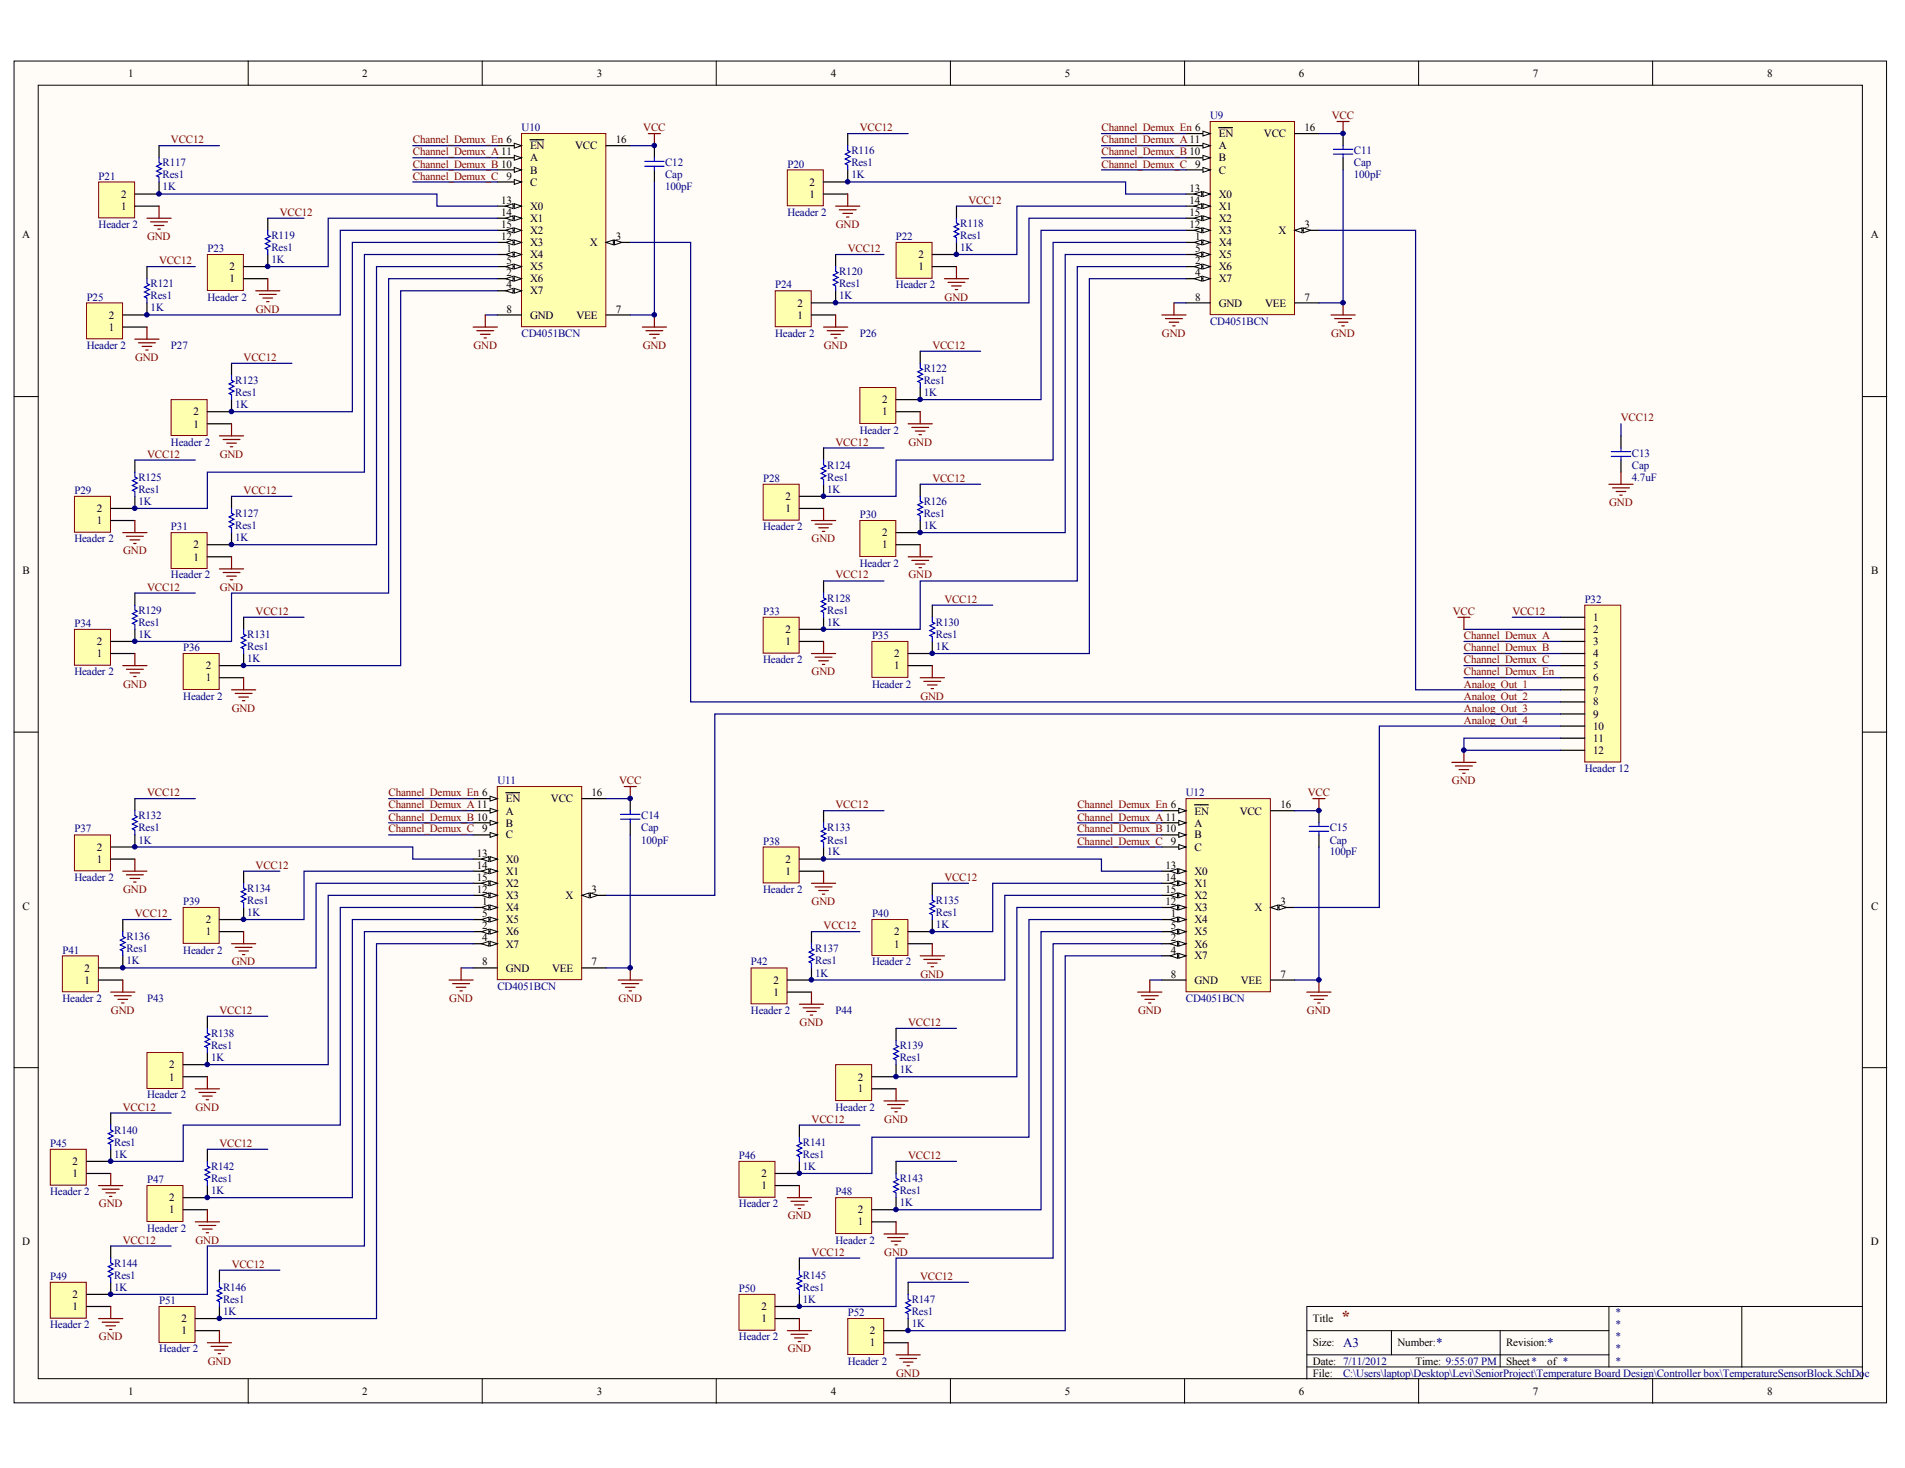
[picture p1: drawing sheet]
<svg xmlns="http://www.w3.org/2000/svg" width="269mm" height="207mm" viewBox="0 0 269 207" stroke-linecap="round" stroke-linejoin="round" font-family="sans-serif">
<defs><g id="words">
<text font-size="2.3" fill="#800000" x="189.2" y="186.5">*</text>
<g font-size="1.9" fill="#000080">
<text x="189.5" y="190">A3</text>
<text x="202.7" y="190">*</text>
<text x="218.3" y="190">*</text>
</g>
<g font-size="1.6">
<text x="18.1" y="10.8">1</text>
<text x="51.1" y="10.8">2</text>
<text x="84.2" y="10.8">3</text>
<text x="117.2" y="10.8">4</text>
<text x="150.3" y="10.8">5</text>
<text x="183.3" y="10.8">6</text>
<text x="216.3" y="10.8">7</text>
<text x="249.3" y="10.8">8</text>
<text x="74.8" y="21.1">EN</text>
<text x="74.8" y="22.8">A</text>
<text x="81.2" y="21.1">VCC</text>
<text x="86.9" y="20.2">16</text>
<text x="168.7" y="23.6">9</text>
<text x="172" y="19.3">EN</text>
<text x="172" y="22.8">B</text>
<text x="172" y="21.1">A</text>
<text x="178.4" y="19.3">VCC</text>
<text x="184.1" y="18.5">16</text>
<text x="17.1" y="29.6">1</text>
<text x="17.1" y="27.9">2</text>
<text x="70.7" y="28.7">13</text>
<text x="71.5" y="25.3">9</text>
<text x="74.8" y="29.6">X0</text>
<text x="74.8" y="26.2">C</text>
<text x="74.8" y="24.5">B</text>
<text x="114.2" y="27.9">1</text>
<text x="114.2" y="26.2">2</text>
<text x="167.8" y="27.1">13</text>
<text x="167.8" y="28.7">14</text>
<text x="172" y="27.9">X0</text>
<text x="172" y="24.5">C</text>
<text x="172" y="29.6">X1</text>
<text x="3.1" y="33.6">A</text>
<text x="70.7" y="33.8">12</text>
<text x="70.7" y="32.2">15</text>
<text x="70.7" y="30.4">14</text>
<text x="71.5" y="35.6">1</text>
<text x="74.8" y="34.7">X3</text>
<text x="74.8" y="33">X2</text>
<text x="74.8" y="31.3">X1</text>
<text x="83.2" y="34.7">X</text>
<text x="86.9" y="33.8">3</text>
<text x="167.8" y="32.2">12</text>
<text x="167.8" y="30.4">15</text>
<text x="168.7" y="33.8">1</text>
<text x="168.7" y="35.6">5</text>
<text x="172" y="34.7">X4</text>
<text x="172" y="33">X3</text>
<text x="172" y="31.3">X2</text>
<text x="180.4" y="33">X</text>
<text x="184.1" y="32.2">3</text>
<text x="264" y="33.6">A</text>
<text x="32.4" y="39.8">1</text>
<text x="32.4" y="38.1">2</text>
<text x="71.5" y="39">2</text>
<text x="71.5" y="40.7">4</text>
<text x="71.5" y="37.3">5</text>
<text x="74.8" y="39.8">X6</text>
<text x="74.8" y="36.4">X4</text>
<text x="74.8" y="41.5">X7</text>
<text x="74.8" y="38.1">X5</text>
<text x="129.6" y="38.1">1</text>
<text x="129.6" y="36.4">2</text>
<text x="168.7" y="37.3">2</text>
<text x="168.7" y="39">4</text>
<text x="172" y="38.1">X6</text>
<text x="172" y="39.8">X7</text>
<text x="172" y="36.4">X5</text>
<text x="15.4" y="46.7">1</text>
<text x="15.4" y="44.9">2</text>
<text x="71.5" y="44.1">8</text>
<text x="74.8" y="44.9">GND</text>
<text x="81.3" y="44.9">VEE</text>
<text x="86.9" y="44.1">7</text>
<text x="112.5" y="44.9">1</text>
<text x="112.5" y="43.2">2</text>
<text x="168.7" y="42.4">8</text>
<text x="172" y="43.2">GND</text>
<text x="178.5" y="43.2">VEE</text>
<text x="184.1" y="42.4">7</text>
<text x="27.3" y="58.6">2</text>
<text x="124.5" y="58.6">1</text>
<text x="124.5" y="56.9">2</text>
<text x="27.3" y="60.3">1</text>
<text x="110.9" y="70.5">2</text>
<text x="13.7" y="73.9">1</text>
<text x="13.7" y="72.2">2</text>
<text x="27.3" y="77.3">2</text>
<text x="110.9" y="72.2">1</text>
<text x="124.5" y="77.3">1</text>
<text x="124.5" y="75.7">2</text>
<text x="3.2" y="81">B</text>
<text x="27.3" y="79.1">1</text>
<text x="264" y="81">B</text>
<text x="110.9" y="89.3">2</text>
<text x="224.8" y="87.6">1</text>
<text x="224.8" y="89.3">2</text>
<text x="13.7" y="92.7">1</text>
<text x="13.7" y="91">2</text>
<text x="29" y="94.4">2</text>
<text x="110.9" y="91">1</text>
<text x="126.2" y="94.4">1</text>
<text x="126.2" y="92.7">2</text>
<text x="224.8" y="91">3</text>
<text x="224.8" y="92.7">4</text>
<text x="224.8" y="94.4">5</text>
<text x="29" y="96.1">1</text>
<text x="224.8" y="96.1">6</text>
<text x="224.8" y="97.8">7</text>
<text x="224.8" y="99.5">8</text>
<text x="224.8" y="101.2">9</text>
<text x="224.8" y="102.9">10</text>
<text x="224.8" y="104.7">11</text>
<text x="224.8" y="106.3">12</text>
<text x="71.4" y="113.2">EN</text>
<text x="77.7" y="113.2">VCC</text>
<text x="83.5" y="112.3">16</text>
<text x="68" y="117.4">9</text>
<text x="71.4" y="118.3">C</text>
<text x="71.4" y="116.6">B</text>
<text x="71.4" y="114.9">A</text>
<text x="165.2" y="119.2">9</text>
<text x="168.6" y="114.9">EN</text>
<text x="168.6" y="118.3">B</text>
<text x="168.6" y="116.6">A</text>
<text x="174.9" y="114.9">VCC</text>
<text x="180.7" y="114">16</text>
<text x="13.7" y="121.7">1</text>
<text x="13.7" y="120">2</text>
<text x="67.3" y="120.8">13</text>
<text x="67.3" y="126">12</text>
<text x="67.3" y="124.3">15</text>
<text x="67.3" y="122.6">14</text>
<text x="71.4" y="121.7">X0</text>
<text x="71.4" y="125.1">X2</text>
<text x="71.4" y="123.4">X1</text>
<text x="83.5" y="126">3</text>
<text x="110.9" y="123.4">1</text>
<text x="110.9" y="121.7">2</text>
<text x="164.5" y="122.6">13</text>
<text x="164.5" y="126">15</text>
<text x="164.5" y="124.3">14</text>
<text x="168.6" y="123.4">X0</text>
<text x="168.6" y="120">C</text>
<text x="168.6" y="125.1">X1</text>
<text x="3.2" y="128.3">C</text>
<text x="29" y="131.9">1</text>
<text x="29" y="130.2">2</text>
<text x="68" y="131.1">2</text>
<text x="68" y="127.7">1</text>
<text x="68" y="129.4">5</text>
<text x="71.4" y="131.9">X6</text>
<text x="71.4" y="128.5">X4</text>
<text x="71.4" y="130.2">X5</text>
<text x="71.4" y="126.8">X3</text>
<text x="79.8" y="126.8">X</text>
<text x="126.2" y="131.9">2</text>
<text x="164.5" y="127.7">12</text>
<text x="165.2" y="129.4">1</text>
<text x="165.2" y="131.1">5</text>
<text x="168.6" y="130.2">X4</text>
<text x="168.6" y="131.9">X5</text>
<text x="168.6" y="128.5">X3</text>
<text x="168.6" y="126.8">X2</text>
<text x="177" y="128.5">X</text>
<text x="180.7" y="127.7">3</text>
<text x="264" y="128.3">C</text>
<text x="11.9" y="137.1">2</text>
<text x="68" y="132.8">4</text>
<text x="68" y="136.2">8</text>
<text x="71.4" y="133.7">X7</text>
<text x="71.4" y="137.1">GND</text>
<text x="77.9" y="137.1">VEE</text>
<text x="83.5" y="136.2">7</text>
<text x="126.2" y="133.7">1</text>
<text x="165.2" y="132.8">2</text>
<text x="165.2" y="134.5">4</text>
<text x="165.2" y="137.9">8</text>
<text x="168.6" y="133.7">X6</text>
<text x="168.6" y="135.3">X7</text>
<text x="180.7" y="137.9">7</text>
<text x="11.9" y="138.8">1</text>
<text x="109.1" y="140.4">1</text>
<text x="109.1" y="138.8">2</text>
<text x="168.6" y="138.8">GND</text>
<text x="175.1" y="138.8">VEE</text>
<text x="23.9" y="152.4">1</text>
<text x="23.9" y="150.7">2</text>
<text x="121.1" y="154.1">1</text>
<text x="121.1" y="152.4">2</text>
<text x="10.3" y="166">1</text>
<text x="10.3" y="164.3">2</text>
<text x="107.4" y="167.8">1</text>
<text x="107.4" y="166">2</text>
<text x="23.9" y="171.2">1</text>
<text x="23.9" y="169.4">2</text>
<text x="121.1" y="172.9">1</text>
<text x="121.1" y="171.2">2</text>
<text x="3.1" y="175.6">D</text>
<text x="264" y="175.6">D</text>
<text x="10.3" y="184.8">1</text>
<text x="10.3" y="183.1">2</text>
<text x="107.4" y="184.8">2</text>
<text x="25.6" y="188.2">1</text>
<text x="25.6" y="186.5">2</text>
<text x="107.4" y="186.5">1</text>
<text x="122.8" y="189.9">1</text>
<text x="122.8" y="188.2">2</text>
<text x="185.3" y="186.5">Title</text>
<text x="185.3" y="189.9">Size:</text>
<text x="197.2" y="189.9">Number:</text>
<text x="212.5" y="189.9">Revision:</text>
<text x="18.1" y="196.8">1</text>
<text x="51.1" y="196.8">2</text>
<text x="84.2" y="196.8">3</text>
<text x="117.2" y="196.8">4</text>
<text x="150.3" y="196.8">5</text>
<text x="183.3" y="196.8">6</text>
<text x="185.3" y="192.5">Date: 7/11/2012</text>
<text x="185.3" y="194.2">File:</text>
<text x="199.7" y="192.5">Time: 9:55:07 PM</text>
<text x="212.5" y="192.5">Sheet*</text>
<text x="216.3" y="196.8">7</text>
<text x="218.3" y="192.5">of *</text>
<text x="249.3" y="196.8">8</text>
</g>
<g font-size="1.6" fill="#000080">
<text x="170.8" y="16.8">U9</text>
<text x="22.9" y="23.5">R117</text>
<text x="73.6" y="18.5">U10</text>
<text x="93.9" y="23.5">C12</text>
<text x="111.1" y="23.6">P20</text>
<text x="120.1" y="21.7">R116</text>
<text x="120.1" y="23.5">Res1</text>
<text x="191.1" y="21.7">C11</text>
<text x="191.1" y="23.5">Cap</text>
<text x="13.9" y="25.3">P21</text>
<text x="22.9" y="26.8">1K</text>
<text x="22.9" y="25.2">Res1</text>
<text x="93.9" y="26.8">100pF</text>
<text x="93.9" y="25.2">Cap</text>
<text x="120.1" y="25.2">1K</text>
<text x="191.1" y="25.2">100pF</text>
<text x="13.9" y="32.2">Header 2</text>
<text x="29.3" y="35.6">P23</text>
<text x="38.3" y="33.7">R119</text>
<text x="38.3" y="35.4">Res1</text>
<text x="111.1" y="30.4">Header 2</text>
<text x="126.4" y="33.8">P22</text>
<text x="135.5" y="35.4">1K</text>
<text x="135.5" y="32">R118</text>
<text x="135.5" y="33.7">Res1</text>
<text x="21.3" y="40.5">R121</text>
<text x="38.3" y="37.1">1K</text>
<text x="109.4" y="40.7">P24</text>
<text x="118.4" y="38.8">R120</text>
<text x="118.4" y="40.5">Res1</text>
<text x="126.4" y="40.7">Header 2</text>
<text x="12.2" y="42.4">P25</text>
<text x="21.3" y="43.9">1K</text>
<text x="21.3" y="42.2">Res1</text>
<text x="29.3" y="42.4">Header 2</text>
<text x="73.6" y="47.5">CD4051BCN</text>
<text x="109.4" y="47.5">Header 2</text>
<text x="118.4" y="42.2">1K</text>
<text x="121.3" y="47.5">P26</text>
<text x="170.8" y="45.8">CD4051BCN</text>
<text x="12.2" y="49.2">Header 2</text>
<text x="24.1" y="49.2">P27</text>
<text x="130.3" y="52.4">R122</text>
<text x="33.2" y="57.6">1K</text>
<text x="33.2" y="54.2">R123</text>
<text x="33.2" y="55.9">Res1</text>
<text x="130.3" y="55.9">1K</text>
<text x="130.3" y="54.2">Res1</text>
<text x="24.1" y="62.8">Header 2</text>
<text x="121.3" y="61.2">Header 2</text>
<text x="230.3" y="64.4">C13</text>
<text x="10.5" y="69.7">P29</text>
<text x="19.5" y="71.2">1K</text>
<text x="19.5" y="67.8">R125</text>
<text x="19.5" y="69.5">Res1</text>
<text x="107.7" y="68">P28</text>
<text x="116.7" y="69.5">1K</text>
<text x="116.7" y="66.1">R124</text>
<text x="116.7" y="67.8">Res1</text>
<text x="130.3" y="71.2">R126</text>
<text x="230.3" y="67.8">4.7uF</text>
<text x="230.3" y="66.1">Cap</text>
<text x="10.5" y="76.5">Header 2</text>
<text x="24.1" y="74.8">P31</text>
<text x="33.2" y="76.3">1K</text>
<text x="33.2" y="72.9">R127</text>
<text x="33.2" y="74.6">Res1</text>
<text x="107.7" y="74.8">Header 2</text>
<text x="121.3" y="73.1">P30</text>
<text x="130.3" y="74.6">1K</text>
<text x="130.3" y="72.9">Res1</text>
<text x="24.1" y="81.6">Header 2</text>
<text x="121.3" y="79.9">Header 2</text>
<text x="10.5" y="88.4">P34</text>
<text x="19.5" y="90">1K</text>
<text x="19.5" y="86.6">R129</text>
<text x="19.5" y="88.3">Res1</text>
<text x="34.9" y="90">R131</text>
<text x="107.7" y="86.7">P33</text>
<text x="116.7" y="88.3">1K</text>
<text x="116.7" y="84.9">R128</text>
<text x="116.7" y="86.6">Res1</text>
<text x="132.1" y="88.3">R130</text>
<text x="132.1" y="90">Res1</text>
<text x="223.6" y="85">P32</text>
<text x="10.5" y="95.3">Header 2</text>
<text x="25.9" y="91.8">P36</text>
<text x="34.9" y="93.4">1K</text>
<text x="34.9" y="91.7">Res1</text>
<text x="107.7" y="93.6">Header 2</text>
<text x="123.1" y="90.2">P35</text>
<text x="132.1" y="91.7">1K</text>
<text x="25.9" y="98.7">Header 2</text>
<text x="123.1" y="97">Header 2</text>
<text x="70.2" y="110.6">U11</text>
<text x="167.3" y="112.3">U12</text>
<text x="223.6" y="108.9">Header 12</text>
<text x="10.5" y="117.4">P37</text>
<text x="19.5" y="119">1K</text>
<text x="19.5" y="115.6">R132</text>
<text x="19.5" y="117.3">Res1</text>
<text x="90.5" y="119">100pF</text>
<text x="90.5" y="115.6">C14</text>
<text x="90.5" y="117.3">Cap</text>
<text x="107.7" y="119.2">P38</text>
<text x="116.7" y="117.3">R133</text>
<text x="116.7" y="119">Res1</text>
<text x="187.6" y="117.3">C15</text>
<text x="187.6" y="119">Cap</text>
<text x="10.5" y="124.3">Header 2</text>
<text x="34.9" y="125.8">R134</text>
<text x="107.7" y="126">Header 2</text>
<text x="116.7" y="120.7">1K</text>
<text x="187.6" y="120.7">100pF</text>
<text x="25.9" y="127.7">P39</text>
<text x="34.9" y="129.2">1K</text>
<text x="34.9" y="127.5">Res1</text>
<text x="123.1" y="129.4">P40</text>
<text x="132.1" y="130.9">1K</text>
<text x="132.1" y="127.5">R135</text>
<text x="132.1" y="129.2">Res1</text>
<text x="8.8" y="134.5">P41</text>
<text x="17.8" y="136">1K</text>
<text x="17.8" y="132.6">R136</text>
<text x="17.8" y="134.3">Res1</text>
<text x="25.9" y="134.5">Header 2</text>
<text x="106" y="136.2">P42</text>
<text x="115" y="137.8">1K</text>
<text x="115" y="134.3">R137</text>
<text x="115" y="136">Res1</text>
<text x="123.1" y="136.2">Header 2</text>
<text x="8.8" y="141.3">Header 2</text>
<text x="20.8" y="141.3">P43</text>
<text x="70.2" y="139.6">CD4051BCN</text>
<text x="106" y="143">Header 2</text>
<text x="117.9" y="143">P44</text>
<text x="167.3" y="141.3">CD4051BCN</text>
<text x="29.8" y="149.7">1K</text>
<text x="29.8" y="146.3">R138</text>
<text x="29.8" y="148">Res1</text>
<text x="127" y="148">R139</text>
<text x="127" y="149.7">Res1</text>
<text x="20.8" y="154.9">Header 2</text>
<text x="127" y="151.4">1K</text>
<text x="7.1" y="161.8">P45</text>
<text x="16.1" y="159.9">R140</text>
<text x="16.1" y="161.6">Res1</text>
<text x="113.3" y="161.6">R141</text>
<text x="117.9" y="156.7">Header 2</text>
<text x="16.1" y="163.3">1K</text>
<text x="20.8" y="166.9">P47</text>
<text x="29.8" y="165">R142</text>
<text x="29.8" y="166.8">Res1</text>
<text x="104.3" y="163.5">P46</text>
<text x="113.3" y="165">1K</text>
<text x="113.3" y="163.3">Res1</text>
<text x="127" y="166.8">R143</text>
<text x="7.1" y="168.6">Header 2</text>
<text x="20.8" y="173.7">Header 2</text>
<text x="29.8" y="168.4">1K</text>
<text x="104.3" y="170.3">Header 2</text>
<text x="117.9" y="168.6">P48</text>
<text x="127" y="170.2">1K</text>
<text x="127" y="168.4">Res1</text>
<text x="16.1" y="178.7">R144</text>
<text x="117.9" y="175.4">Header 2</text>
<text x="7.1" y="180.5">P49</text>
<text x="16.1" y="182.1">1K</text>
<text x="16.1" y="180.4">Res1</text>
<text x="22.4" y="183.9">P51</text>
<text x="31.5" y="185.5">1K</text>
<text x="31.5" y="182.1">R146</text>
<text x="31.5" y="183.8">Res1</text>
<text x="104.3" y="182.3">P50</text>
<text x="113.3" y="183.8">1K</text>
<text x="113.3" y="180.4">R145</text>
<text x="113.3" y="182.1">Res1</text>
<text x="119.6" y="185.7">P52</text>
<text x="128.7" y="183.8">R147</text>
<text x="128.7" y="185.5">Res1</text>
<text x="227.9" y="185.7">*</text>
<text x="7.1" y="187.4">Header 2</text>
<text x="22.4" y="190.8">Header 2</text>
<text x="104.3" y="189.1">Header 2</text>
<text x="128.7" y="187.2">1K</text>
<text x="227.9" y="187.4">*</text>
<text x="227.9" y="189.1">*</text>
<text x="227.9" y="190.8">*</text>
<text x="119.6" y="192.5">Header 2</text>
<text x="189.5" y="194.2">C:\Users\laptop\Desktop\Levi\SeniorProject\Temperature Board Design\Controller box\TemperatureSensorBlock.SchDo</text>
<text x="227.9" y="192.5">*</text>
<text x="263.1" y="194.2">c</text>
</g>
<g font-size="1.6" fill="#800000">
<text x="187.9" y="16.8">VCC</text>
<text x="24.1" y="20.2">VCC12</text>
<text x="58.3" y="20.2">Channel_Demux_En 6</text>
<text x="58.3" y="21.9">Channel_Demux_A 11</text>
<text x="58.3" y="23.6">Channel_Demux_B 10</text>
<text x="90.8" y="18.5">VCC</text>
<text x="121.3" y="18.5">VCC12</text>
<text x="155.4" y="18.5">Channel_Demux_En 6</text>
<text x="155.4" y="20.2">Channel_Demux_A11</text>
<text x="155.4" y="21.9">Channel_Demux_B 10</text>
<text x="155.4" y="23.6">Channel_Demux_C</text>
<text x="58.3" y="25.3">Channel_Demux_C</text>
<text x="136.7" y="28.7">VCC12</text>
<text x="20.8" y="33.8">GND</text>
<text x="39.5" y="30.4">VCC12</text>
<text x="117.9" y="32.2">GND</text>
<text x="119.6" y="35.6">VCC12</text>
<text x="22.4" y="37.3">VCC12</text>
<text x="36.1" y="44.1">GND</text>
<text x="133.3" y="42.4">GND</text>
<text x="164" y="47.5">GND</text>
<text x="187.8" y="47.5">GND</text>
<text x="19.1" y="50.9">GND</text>
<text x="34.4" y="50.9">VCC12</text>
<text x="66.8" y="49.2">GND</text>
<text x="90.7" y="49.2">GND</text>
<text x="116.3" y="49.2">GND</text>
<text x="131.6" y="49.2">VCC12</text>
<text x="228.7" y="59.4">VCC12</text>
<text x="20.8" y="64.6">VCC12</text>
<text x="31" y="64.6">GND</text>
<text x="117.9" y="62.8">VCC12</text>
<text x="128.2" y="62.8">GND</text>
<text x="34.4" y="69.7">VCC12</text>
<text x="131.6" y="68">VCC12</text>
<text x="227.1" y="71.4">GND</text>
<text x="114.5" y="76.5">GND</text>
<text x="17.4" y="78.2">GND</text>
<text x="20.8" y="83.3">VCC12</text>
<text x="31" y="83.3">GND</text>
<text x="117.9" y="81.6">VCC12</text>
<text x="128.2" y="81.6">GND</text>
<text x="36.1" y="86.7">VCC12</text>
<text x="133.3" y="85">VCC12</text>
<text x="205" y="86.7">VCC</text>
<text x="213.4" y="86.7">VCC12</text>
<text x="114.5" y="95.3">GND</text>
<text x="206.6" y="90.2">Channel_Demux_A</text>
<text x="206.6" y="91.8">Channel_Demux_B</text>
<text x="206.6" y="93.6">Channel_Demux_C</text>
<text x="206.6" y="95.3">Channel_Demux_En</text>
<text x="17.4" y="97">GND</text>
<text x="32.7" y="100.4">GND</text>
<text x="129.9" y="98.7">GND</text>
<text x="206.6" y="97">Analog_Out_1</text>
<text x="206.6" y="98.7">Analog_Out_2</text>
<text x="206.6" y="100.4">Analog_Out_3</text>
<text x="206.6" y="102.1">Analog_Out_4</text>
<text x="20.8" y="112.3">VCC12</text>
<text x="54.8" y="112.3">Channel_Demux_En 6</text>
<text x="87.4" y="110.6">VCC</text>
<text x="184.6" y="112.3">VCC</text>
<text x="204.9" y="110.6">GND</text>
<text x="54.8" y="114">Channel_Demux_A 11</text>
<text x="54.8" y="115.7">Channel_Demux_B 10</text>
<text x="54.8" y="117.4">Channel_Demux_C</text>
<text x="117.9" y="114">VCC12</text>
<text x="152" y="114">Channel_Demux_En 6</text>
<text x="152" y="115.7">Channel_Demux_A 11</text>
<text x="152" y="117.4">Channel_Demux_B 10</text>
<text x="152" y="119.2">Channel_Demux_C</text>
<text x="17.4" y="126">GND</text>
<text x="36.1" y="122.6">VCC12</text>
<text x="133.3" y="124.3">VCC12</text>
<text x="19" y="129.4">VCC12</text>
<text x="114.5" y="127.7">GND</text>
<text x="116.2" y="131.1">VCC12</text>
<text x="32.7" y="136.2">GND</text>
<text x="129.9" y="137.9">GND</text>
<text x="15.7" y="143">GND</text>
<text x="31" y="143">VCC12</text>
<text x="63.4" y="141.3">GND</text>
<text x="87.3" y="141.3">GND</text>
<text x="160.6" y="143">GND</text>
<text x="184.4" y="143">GND</text>
<text x="112.8" y="144.7">GND</text>
<text x="128.2" y="144.7">VCC12</text>
<text x="17.3" y="156.7">VCC12</text>
<text x="27.6" y="156.7">GND</text>
<text x="31" y="161.8">VCC12</text>
<text x="114.5" y="158.4">VCC12</text>
<text x="124.8" y="158.4">GND</text>
<text x="128.2" y="163.5">VCC12</text>
<text x="14" y="170.3">GND</text>
<text x="111.2" y="172">GND</text>
<text x="17.3" y="175.4">VCC12</text>
<text x="27.6" y="175.4">GND</text>
<text x="32.7" y="178.8">VCC12</text>
<text x="114.5" y="177.2">VCC12</text>
<text x="124.8" y="177.2">GND</text>
<text x="129.8" y="180.5">VCC12</text>
<text x="14" y="189.1">GND</text>
<text x="111.2" y="190.8">GND</text>
<text x="29.3" y="192.5">GND</text>
<text x="126.5" y="194.2">GND</text>
</g>
</g></defs>
<g fill="#fffcf8" stroke="#000" stroke-width=".14">
<path d="M2 8.6h264.2v189.3h-264.2z"/>
<path d="M5.4 12h257.4v182.5h-257.4z"/>
</g>
<g fill="none" stroke="#000" stroke-width=".14">
<path d="M35 8.6v3.4M68 8.6v3.4M101.1 8.6v3.4M134.1 8.6v3.4M167.2 8.6v3.4M200.2 8.6v3.4M233.2 8.6v3.4M2 55.9h3.4M262.8 55.9h3.4M2 103.3h3.4M262.8 103.3h3.4M2 150.6h3.4"/>
<path d="M262.8 150.6h3.4M35 194.5v3.4M68 194.5v3.4M101.1 194.5v3.4M134.1 194.5v3.4M167.2 194.5v3.4M184.4 187.7h42.6M184.4 192.8h78.4M184.4 191.1h42.6M196.3 187.7v3.4M200.2 194.5v3.4M211.7 187.7v5.1"/>
<path d="M227 184.3v8.5M233.2 194.5v3.4M245.8 184.3h-61.4v10.2M262.8 184.3h-17v8.5"/>
</g>
<path d="M223.6 85.4h5.1v22.1h-5.1z" fill="#ffffb0" stroke="#800000" stroke-width=".14"/>
<path d="M220.2 87.1h3.4M220.2 88.8h3.4M220.2 90.5h3.4M220.2 92.2h3.4M220.2 93.9h3.4M220.2 95.6h3.4M220.2 97.3h3.4M220.2 99h3.4M220.2 100.7h3.4M220.2 102.4h3.4M220.2 104.1h3.4M220.2 105.8h3.4" fill="none" stroke="#000" stroke-width=".17"/>
<path d="M73.6 18.8h11.9v27.3h-11.9z" fill="#ffffb0" stroke="#800000" stroke-width=".14"/>
<path d="M70.2 39.3h3.4" fill="none" stroke="#000" stroke-width=".17"/>
<g fill="#fffcf8" stroke="#000" stroke-width=".14">
<path d="M72.6 39l1 .3-1 .4z"/>
<path d="M71.4 39.3l1-.3v.7z"/>
</g>
<path d="M70.2 35.9h3.4" fill="none" stroke="#000" stroke-width=".17"/>
<g fill="#fffcf8" stroke="#000" stroke-width=".14">
<path d="M72.6 35.6l1 .3-1 .3z"/>
<path d="M71.4 35.9l1-.3v.6z"/>
</g>
<path d="M85.5 34.2h3.4" fill="none" stroke="#000" stroke-width=".17"/>
<g fill="#fffcf8" stroke="#000" stroke-width=".14">
<path d="M85.5 34.2l1-.3v.6z"/>
<path d="M86.7 33.9l1 .3-1 .3z"/>
</g>
<path d="M70.2 41h3.4" fill="none" stroke="#000" stroke-width=".17"/>
<g fill="#fffcf8" stroke="#000" stroke-width=".14">
<path d="M72.6 40.7l1 .3-1 .4z"/>
<path d="M71.4 41l1-.3v.7z"/>
</g>
<path d="M70.2 37.6h3.4M85.5 20.6h3.4" fill="none" stroke="#000" stroke-width=".17"/>
<g fill="#fffcf8" stroke="#000" stroke-width=".14">
<path d="M72.6 37.3l1 .3-1 .3z"/>
<path d="M71.4 37.6l1-.3v.6z"/>
</g>
<path d="M70.2 20.6h3.4" fill="none" stroke="#000" stroke-width=".17"/>
<path d="M72.6 20.2l1 .4-1 .3z" fill="#fffcf8" stroke="#000" stroke-width=".14"/>
<path d="M74.8 19.7h1.9M70.2 29.1h3.4" fill="none" stroke="#000" stroke-width=".17"/>
<g fill="#fffcf8" stroke="#000" stroke-width=".14">
<path d="M72.6 28.7l1 .4-1 .3z"/>
<path d="M71.4 29.1l1-.4v.7z"/>
</g>
<path d="M70.2 34.2h3.4M70.2 44.4h3.4M85.5 44.4h3.4" fill="none" stroke="#000" stroke-width=".17"/>
<g fill="#fffcf8" stroke="#000" stroke-width=".14">
<path d="M72.6 33.9l1 .3-1 .3z"/>
<path d="M71.4 34.2l1-.3v.6z"/>
</g>
<path d="M70.2 25.7h3.4" fill="none" stroke="#000" stroke-width=".17"/>
<path d="M72.6 25.3l1 .4-1 .3z" fill="#fffcf8" stroke="#000" stroke-width=".14"/>
<path d="M70.2 24h3.4" fill="none" stroke="#000" stroke-width=".17"/>
<path d="M72.6 23.6l1 .4-1 .3z" fill="#fffcf8" stroke="#000" stroke-width=".14"/>
<path d="M70.2 22.3h3.4" fill="none" stroke="#000" stroke-width=".17"/>
<path d="M72.6 21.9l1 .4-1 .3z" fill="#fffcf8" stroke="#000" stroke-width=".14"/>
<path d="M70.2 32.5h3.4" fill="none" stroke="#000" stroke-width=".17"/>
<g fill="#fffcf8" stroke="#000" stroke-width=".14">
<path d="M72.6 32.1l1 .4-1 .3z"/>
<path d="M71.4 32.5l1-.4v.7z"/>
</g>
<path d="M70.2 30.8h3.4" fill="none" stroke="#000" stroke-width=".17"/>
<g fill="#fffcf8" stroke="#000" stroke-width=".14">
<path d="M72.6 30.4l1 .4-1 .3z"/>
<path d="M71.4 30.8l1-.4v.7z"/>
</g>
<g fill="none" stroke="#000080" stroke-width=".17">
<path d="M58.2 20.6h12M58.2 25.7h12M58.2 24h12M58.2 22.3h12M88.9 20.6h3.4M68.5 44.4h1.7M206.6 88.8h13.6M206.6 90.5h13.6M206.6 92.2h13.6M206.6 93.9h13.6M206.6 95.6h13.6M213.4 87.1h6.8"/>
<path d="M220.2 104.1h-13.6v1.7h13.6"/>
</g>
<g fill="none" stroke="#800000" stroke-width=".17">
<path d="M91.5 18.8h1.7M92.3 18.8v1.8M66.8 46.1h3.4M67.3 46.6h2.4M67.8 47.2h1.4M68.3 47.7h.3M68.5 44.4v1.7M90.6 46.1h3.4M91.2 46.6h2.3M91.7 47.2h1.3M92.2 47.7h.3M92.3 44.4v1.7"/>
<path d="M205.7 87.1h1.7M206.6 87.1v1.7M204.9 107.5h3.4M205.4 108.1h2.4M205.9 108.6h1.4M206.4 109.1h.3M206.6 105.8v1.7"/>
</g>
<path d="M92.3 20.6v1.7M92.3 24v1.7" fill="none" stroke="#000" stroke-width=".17"/>
<path d="M91 22.8h2.7M91 23.5h2.7M92.3 22.3v.5M92.3 23.5v.5" fill="none" stroke="#00f" stroke-width=".17"/>
<path d="M13.9 25.7h5.1v5h-5.1z" fill="#ffffb0" stroke="#800000" stroke-width=".14"/>
<path d="M19 29.1h3.4M22.4 25.7v1.7h-3.4M22.4 20.6v1.7M228.7 61.5v1.7M228.7 64.9v1.7" fill="none" stroke="#000" stroke-width=".17"/>
<path d="M22.4 22.3v.6l.4 .2-.7 .4 .7 .3-.7 .3 .7 .4-.7 .3 .3 .2v.7M227.4 63.7h2.7M227.4 64.4h2.7M228.7 63.2v.5M228.7 64.4v.5" fill="none" stroke="#00f" stroke-width=".17"/>
<path d="M22.4 27.4h39.3v1.7h8.5M22.4 20.6h8.6M228.7 59.8v1.7" fill="none" stroke="#000080" stroke-width=".17"/>
<path d="M20.7 30.8h3.4M21.2 31.3h2.4M21.8 31.8h1.3M22.3 32.3h.3M22.4 29.1v1.7M227 68.3h3.4M227.5 68.8h2.4M228.1 69.3h1.3M228.6 69.8h.3M228.7 66.6v1.7" fill="none" stroke="#800000" stroke-width=".17"/>
<path d="M29.3 35.9h5v5.1h-5z" fill="#ffffb0" stroke="#800000" stroke-width=".14"/>
<path d="M34.4 39.3h3.4M37.8 35.9v1.7h-3.4M37.8 30.8v1.7" fill="none" stroke="#000" stroke-width=".17"/>
<path d="M37.8 32.5v.7l.3 .1-.7 .4 .7 .3-.7 .4 .7 .3-.7 .3 .4 .2v.7" fill="none" stroke="#00f" stroke-width=".17"/>
<path d="M37.8 30.8h5.1" fill="none" stroke="#000080" stroke-width=".17"/>
<path d="M37.8 39.3v1.7M36.1 41h3.4M36.6 41.5h2.4M37.1 42h1.4M37.6 42.6h.4" fill="none" stroke="#800000" stroke-width=".17"/>
<path d="M12.2 42.7h5.1v5.1h-5.1z" fill="#ffffb0" stroke="#800000" stroke-width=".14"/>
<path d="M20.7 37.6v1.7M17.3 46.1h3.4M20.7 42.7v1.7h-3.4" fill="none" stroke="#000" stroke-width=".17"/>
<path d="M20.7 39.3v.7l.4 .2-.7 .3 .7 .3-.7 .4 .7 .3-.7 .4 .3 .1v.7" fill="none" stroke="#00f" stroke-width=".17"/>
<path d="M20.7 37.6h6.9" fill="none" stroke="#000080" stroke-width=".17"/>
<path d="M19 47.8h3.4M19.5 48.4h2.4M20.1 48.9h1.3M20.6 49.4h.3M20.7 46.1v1.7" fill="none" stroke="#800000" stroke-width=".17"/>
<path d="M24.1 56.4h5.1v5h-5.1z" fill="#ffffb0" stroke="#800000" stroke-width=".14"/>
<path d="M29.3 59.8h3.4M32.7 56.4v1.7h-3.4M32.7 51.3v1.7" fill="none" stroke="#000" stroke-width=".17"/>
<path d="M32.7 53v.6l.3 .2-.7 .4 .7 .3-.7 .3 .7 .4-.7 .3 .4 .2v.7" fill="none" stroke="#00f" stroke-width=".17"/>
<path d="M32.7 51.3h8.5" fill="none" stroke="#000080" stroke-width=".17"/>
<path d="M32.7 59.8v1.7M31 61.5h3.4M31.5 62h2.4M32 62.5h1.4M32.5 63h.3" fill="none" stroke="#800000" stroke-width=".17"/>
<path d="M10.5 70h5.1v5.1h-5.1z" fill="#ffffb0" stroke="#800000" stroke-width=".14"/>
<path d="M15.6 73.4h3.4M19 70v1.7h-3.4M19 64.9v1.7" fill="none" stroke="#000" stroke-width=".17"/>
<path d="M19 66.6v.7l.4 .2-.7 .3 .7 .3-.7 .4 .7 .3-.7 .4 .3 .1v.7" fill="none" stroke="#00f" stroke-width=".17"/>
<path d="M19 64.9h8.6" fill="none" stroke="#000080" stroke-width=".17"/>
<path d="M17.3 75.1h3.4M17.8 75.6h2.4M18.4 76.2h1.3M18.9 76.7h.3M19 73.4v1.7" fill="none" stroke="#800000" stroke-width=".17"/>
<path d="M24.1 75.1h5.1v5.1h-5.1z" fill="#ffffb0" stroke="#800000" stroke-width=".14"/>
<path d="M29.3 78.5h3.4M32.7 75.1v1.7h-3.4M32.7 70v1.7" fill="none" stroke="#000" stroke-width=".17"/>
<path d="M32.7 71.7v.7l.3 .2-.7 .3 .7 .4-.7 .3 .7 .3-.7 .4 .4 .2v.6" fill="none" stroke="#00f" stroke-width=".17"/>
<path d="M32.7 70h8.5" fill="none" stroke="#000080" stroke-width=".17"/>
<path d="M32.7 78.5v1.7M31 80.2h3.4M31.5 80.8h2.4M32 81.3h1.4M32.5 81.8h.3" fill="none" stroke="#800000" stroke-width=".17"/>
<path d="M10.5 88.8h5.1v5h-5.1z" fill="#ffffb0" stroke="#800000" stroke-width=".14"/>
<path d="M15.6 92.2h3.4M19 88.8v1.7h-3.4M19 83.7v1.7" fill="none" stroke="#000" stroke-width=".17"/>
<path d="M19 85.4v.6l.4 .2-.7 .4 .7 .3-.7 .3 .7 .4-.7 .3 .3 .2v.7" fill="none" stroke="#00f" stroke-width=".17"/>
<path d="M19 83.7h8.6" fill="none" stroke="#000080" stroke-width=".17"/>
<path d="M17.3 93.9h3.4M17.8 94.4h2.4M18.4 94.9h1.3M18.9 95.4h.3M19 92.2v1.7" fill="none" stroke="#800000" stroke-width=".17"/>
<path d="M25.9 92.2h5v5.1h-5z" fill="#ffffb0" stroke="#800000" stroke-width=".14"/>
<path d="M31 95.6h3.4M34.4 92.2v1.7h-3.4M34.4 87.1v1.7" fill="none" stroke="#000" stroke-width=".17"/>
<path d="M34.4 88.8v.7l.3 .1-.7 .4 .7 .3-.7 .4 .7 .3-.7 .3 .4 .2v.7" fill="none" stroke="#00f" stroke-width=".17"/>
<path d="M70.2 39.3h-15.4v44.4h-22.1v6.8h-13.7M70.2 37.6h-17.1v39.2h-20.4M70.2 35.9h-18.8v30.7h-22.1v5.1h-10.3M70.2 34.2h-20.5v23.9h-17M70.2 32.5h-22.2v11.9h-27.3M70.2 30.8h-23.9v6.8h-8.5M92.3 25.7v18.7h-3.4M70.2 41h-13.7v52.9h-22.1M34.4 87.1h8.5" fill="none" stroke="#000080" stroke-width=".17"/>
<path d="M32.7 97.3h3.4M33.2 97.8h2.4M33.7 98.3h1.4M34.2 98.8h.3M34.4 95.6v1.7" fill="none" stroke="#800000" stroke-width=".17"/>
<path d="M170.8 17.1h11.9v27.3h-11.9z" fill="#ffffb0" stroke="#800000" stroke-width=".14"/>
<path d="M167.4 37.6h3.4" fill="none" stroke="#000" stroke-width=".17"/>
<g fill="#fffcf8" stroke="#000" stroke-width=".14">
<path d="M169.7 37.3l1.1 .3-1.1 .3z"/>
<path d="M168.6 37.6l1-.3v.6z"/>
</g>
<path d="M167.4 34.2h3.4" fill="none" stroke="#000" stroke-width=".17"/>
<g fill="#fffcf8" stroke="#000" stroke-width=".14">
<path d="M169.7 33.9l1.1 .3-1.1 .3z"/>
<path d="M168.6 34.2l1-.3v.6z"/>
</g>
<path d="M182.7 32.5h3.4" fill="none" stroke="#000" stroke-width=".17"/>
<g fill="#fffcf8" stroke="#000" stroke-width=".14">
<path d="M182.7 32.5l1-.4v.7z"/>
<path d="M183.9 32.1l1 .4-1 .3z"/>
</g>
<path d="M167.4 39.3h3.4" fill="none" stroke="#000" stroke-width=".17"/>
<g fill="#fffcf8" stroke="#000" stroke-width=".14">
<path d="M169.7 39l1.1 .3-1.1 .4z"/>
<path d="M168.6 39.3l1-.3v.7z"/>
</g>
<path d="M182.7 18.8h3.4M167.4 35.9h3.4" fill="none" stroke="#000" stroke-width=".17"/>
<g fill="#fffcf8" stroke="#000" stroke-width=".14">
<path d="M169.7 35.6l1.1 .3-1.1 .3z"/>
<path d="M168.6 35.9l1-.3v.6z"/>
</g>
<path d="M167.4 18.8h3.4" fill="none" stroke="#000" stroke-width=".17"/>
<path d="M169.7 18.5l1.1 .3-1.1 .4z" fill="#fffcf8" stroke="#000" stroke-width=".14"/>
<path d="M172 18h1.9M167.4 27.4h3.4" fill="none" stroke="#000" stroke-width=".17"/>
<g fill="#fffcf8" stroke="#000" stroke-width=".14">
<path d="M169.7 27l1.1 .4-1.1 .3z"/>
<path d="M168.6 27.4l1-.4v.7z"/>
</g>
<path d="M167.4 32.5h3.4M167.4 42.7h3.4M182.7 42.7h3.4" fill="none" stroke="#000" stroke-width=".17"/>
<g fill="#fffcf8" stroke="#000" stroke-width=".14">
<path d="M169.7 32.1l1.1 .4-1.1 .3z"/>
<path d="M168.6 32.5l1-.4v.7z"/>
</g>
<path d="M167.4 24h3.4" fill="none" stroke="#000" stroke-width=".17"/>
<path d="M169.7 23.6l1.1 .4-1.1 .3z" fill="#fffcf8" stroke="#000" stroke-width=".14"/>
<path d="M167.4 22.3h3.4" fill="none" stroke="#000" stroke-width=".17"/>
<path d="M169.7 21.9l1.1 .4-1.1 .3z" fill="#fffcf8" stroke="#000" stroke-width=".14"/>
<path d="M167.4 20.6h3.4" fill="none" stroke="#000" stroke-width=".17"/>
<path d="M169.7 20.2l1.1 .4-1.1 .3z" fill="#fffcf8" stroke="#000" stroke-width=".14"/>
<path d="M167.4 30.8h3.4" fill="none" stroke="#000" stroke-width=".17"/>
<g fill="#fffcf8" stroke="#000" stroke-width=".14">
<path d="M169.7 30.4l1.1 .4-1.1 .3z"/>
<path d="M168.6 30.8l1-.4v.7z"/>
</g>
<path d="M167.4 29.1h3.4" fill="none" stroke="#000" stroke-width=".17"/>
<g fill="#fffcf8" stroke="#000" stroke-width=".14">
<path d="M169.7 28.7l1.1 .4-1.1 .3z"/>
<path d="M168.6 29.1l1-.4v.7z"/>
</g>
<path d="M155.4 18.8h12M186.1 18.8h3.4M155.4 24h12M155.4 22.3h12M155.4 20.6h12M165.7 42.7h1.7" fill="none" stroke="#000080" stroke-width=".17"/>
<path d="M188.7 17.1h1.7M189.5 17.1v1.7M164 44.4h3.4M164.5 44.9h2.3M165 45.5h1.3M165.5 46h.3M165.7 42.7v1.7M187.8 44.4h3.4M188.3 44.9h2.4M188.8 45.5h1.4M189.4 46h.3M189.5 42.7v1.7" fill="none" stroke="#800000" stroke-width=".17"/>
<path d="M189.5 18.8v1.8M189.5 22.3v1.7" fill="none" stroke="#000" stroke-width=".17"/>
<path d="M188.2 21.1h2.7M188.2 21.7h2.7M189.5 20.6v.5M189.5 21.7v.6" fill="none" stroke="#00f" stroke-width=".17"/>
<path d="M111.1 24h5.1v5h-5.1z" fill="#ffffb0" stroke="#800000" stroke-width=".14"/>
<path d="M119.6 18.8v1.8M116.2 27.4h3.4M119.6 24v1.7h-3.4" fill="none" stroke="#000" stroke-width=".17"/>
<path d="M119.6 20.6v.6l.4 .2-.7 .3 .7 .4-.7 .3 .7 .4-.7 .3 .3 .2v.7" fill="none" stroke="#00f" stroke-width=".17"/>
<path d="M119.6 18.8h8.5M119.6 25.7h39.2v1.7h8.6" fill="none" stroke="#000080" stroke-width=".17"/>
<path d="M117.9 29.1h3.4M118.4 29.6h2.4M118.9 30.1h1.4M119.5 30.6h.3M119.6 27.4v1.7" fill="none" stroke="#800000" stroke-width=".17"/>
<path d="M126.4 34.2h5.1v5.1h-5.1z" fill="#ffffb0" stroke="#800000" stroke-width=".14"/>
<path d="M131.6 37.6h3.4M135 34.2v1.7h-3.4M135 29.1v1.7" fill="none" stroke="#000" stroke-width=".17"/>
<path d="M135 30.8v.7l.3 .1-.7 .4 .7 .3-.7 .4 .7 .3-.7 .3 .4 .2v.7" fill="none" stroke="#00f" stroke-width=".17"/>
<path d="M135 29.1h5.1" fill="none" stroke="#000080" stroke-width=".17"/>
<path d="M133.3 39.3h3.4M133.8 39.8h2.4M135 37.6v1.7M134.3 40.3h1.3M134.8 40.8h.3" fill="none" stroke="#800000" stroke-width=".17"/>
<path d="M109.4 41h5.1v5.1h-5.1z" fill="#ffffb0" stroke="#800000" stroke-width=".14"/>
<path d="M117.9 35.9v1.7M114.5 44.4h3.4M117.9 41v1.7h-3.4" fill="none" stroke="#000" stroke-width=".17"/>
<path d="M117.9 37.6v.7l.4 .2-.7 .3 .7 .3-.7 .4 .7 .3-.7 .4 .3 .1v.7" fill="none" stroke="#00f" stroke-width=".17"/>
<path d="M117.9 35.9h6.8" fill="none" stroke="#000080" stroke-width=".17"/>
<path d="M116.2 46.1h3.4M116.7 46.6h2.4M117.2 47.2h1.4M117.7 47.7h.4M117.9 44.4v1.7" fill="none" stroke="#800000" stroke-width=".17"/>
<path d="M121.3 54.7h5.1v5h-5.1z" fill="#ffffb0" stroke="#800000" stroke-width=".14"/>
<path d="M126.4 58.1h3.5M129.9 54.7v1.7h-3.5M129.9 49.5v1.8" fill="none" stroke="#000" stroke-width=".17"/>
<path d="M129.9 51.3v.6l.3 .2-.7 .3 .7 .4-.7 .3 .7 .4-.7 .3 .4 .2v.7" fill="none" stroke="#00f" stroke-width=".17"/>
<path d="M129.9 49.5h8.5" fill="none" stroke="#000080" stroke-width=".17"/>
<path d="M128.1 59.8h3.5M129.9 58.1v1.7M128.7 60.3h2.3M129.2 60.8h1.3M129.7 61.3h.3" fill="none" stroke="#800000" stroke-width=".17"/>
<path d="M107.7 68.3h5.1v5.1h-5.1z" fill="#ffffb0" stroke="#800000" stroke-width=".14"/>
<path d="M112.8 71.7h3.4M116.2 68.3v1.7h-3.4M116.2 63.2v1.7" fill="none" stroke="#000" stroke-width=".17"/>
<path d="M116.2 64.9v.7l.4 .2-.7 .3 .7 .3-.7 .4 .7 .3-.7 .4 .3 .1v.7" fill="none" stroke="#00f" stroke-width=".17"/>
<path d="M116.2 63.2h8.5" fill="none" stroke="#000080" stroke-width=".17"/>
<path d="M114.5 73.4h3.4M115 73.9h2.4M115.5 74.5h1.4M116 75h.4M116.2 71.7v1.7" fill="none" stroke="#800000" stroke-width=".17"/>
<path d="M121.3 73.4h5.1v5.1h-5.1z" fill="#ffffb0" stroke="#800000" stroke-width=".14"/>
<path d="M126.4 76.8h3.5M129.9 73.4v1.7h-3.5M129.9 68.3v1.7" fill="none" stroke="#000" stroke-width=".17"/>
<path d="M129.9 70v.7l.3 .2-.7 .3 .7 .4-.7 .3 .7 .3-.7 .4 .4 .1v.7" fill="none" stroke="#00f" stroke-width=".17"/>
<path d="M129.9 68.3h8.5" fill="none" stroke="#000080" stroke-width=".17"/>
<path d="M128.1 78.5h3.5M128.7 79.1h2.3M129.2 79.6h1.3M129.9 76.8v1.7M129.7 80.1h.3" fill="none" stroke="#800000" stroke-width=".17"/>
<path d="M107.7 87.1h5.1v5h-5.1z" fill="#ffffb0" stroke="#800000" stroke-width=".14"/>
<path d="M112.8 90.5h3.4M116.2 87.1v1.7h-3.4M116.2 82v1.7" fill="none" stroke="#000" stroke-width=".17"/>
<path d="M116.2 83.7v.6l.4 .2-.7 .4 .7 .3-.7 .3 .7 .4-.7 .3 .3 .2v.7" fill="none" stroke="#00f" stroke-width=".17"/>
<path d="M116.2 82h8.5" fill="none" stroke="#000080" stroke-width=".17"/>
<path d="M114.5 92.2h3.4M115 92.7h2.4M115.5 93.2h1.4M116 93.7h.4M116.2 90.5v1.7" fill="none" stroke="#800000" stroke-width=".17"/>
<path d="M123 90.5h5.1v5h-5.1z" fill="#ffffb0" stroke="#800000" stroke-width=".14"/>
<path d="M128.1 93.9h3.5M131.6 90.5v1.7h-3.5M131.6 85.4v1.7" fill="none" stroke="#000" stroke-width=".17"/>
<path d="M131.6 87.1v.7l.3 .1-.7 .4 .7 .3-.7 .3 .7 .4-.7 .3 .4 .2v.7" fill="none" stroke="#00f" stroke-width=".17"/>
<path d="M167.4 39.3h-13.7v52.9h-22.1M167.4 37.6h-15.4v44.4h-22.1v6.8h-13.7M167.4 35.9h-17.1v39.2h-20.4M167.4 34.2h-18.8v30.7h-22.2v5.1h-10.2M167.4 32.5h-20.5v23.9h-17M167.4 30.8h-22.2v11.9h-27.3M167.4 29.1h-23.9v6.8h-8.5M189.5 24v18.7h-3.4M131.6 85.4h8.5" fill="none" stroke="#000080" stroke-width=".17"/>
<path d="M129.9 95.6h3.4M130.4 96.1h2.4M130.9 96.6h1.3M131.4 97.1h.3M131.6 93.9v1.7" fill="none" stroke="#800000" stroke-width=".17"/>
<path d="M70.2 111h11.9v27.2h-11.9z" fill="#ffffb0" stroke="#800000" stroke-width=".14"/>
<path d="M66.8 131.4h3.4" fill="none" stroke="#000" stroke-width=".17"/>
<g fill="#fffcf8" stroke="#000" stroke-width=".14">
<path d="M69.2 131.1l1 .3-1 .4z"/>
<path d="M68 131.4l1-.3v.7z"/>
</g>
<path d="M66.8 128h3.4" fill="none" stroke="#000" stroke-width=".17"/>
<g fill="#fffcf8" stroke="#000" stroke-width=".14">
<path d="M69.2 127.7l1 .3-1 .4z"/>
<path d="M68 128l1-.3v.7z"/>
</g>
<path d="M82.1 126.3h3.4" fill="none" stroke="#000" stroke-width=".17"/>
<g fill="#fffcf8" stroke="#000" stroke-width=".14">
<path d="M82.1 126.3l1-.3v.6z"/>
<path d="M83.3 126l1 .3-1 .3z"/>
</g>
<path d="M66.8 133.1h3.4" fill="none" stroke="#000" stroke-width=".17"/>
<g fill="#fffcf8" stroke="#000" stroke-width=".14">
<path d="M69.2 132.8l1 .3-1 .4z"/>
<path d="M68 133.1l1-.3v.7z"/>
</g>
<path d="M82.1 112.7h3.4M66.8 129.7h3.4" fill="none" stroke="#000" stroke-width=".17"/>
<g fill="#fffcf8" stroke="#000" stroke-width=".14">
<path d="M69.2 129.4l1 .3-1 .4z"/>
<path d="M68 129.7l1-.3v.7z"/>
</g>
<path d="M66.8 112.7h3.4" fill="none" stroke="#000" stroke-width=".17"/>
<path d="M69.2 112.3l1 .4-1 .3z" fill="#fffcf8" stroke="#000" stroke-width=".14"/>
<path d="M71.4 111.8h1.9M66.8 121.2h3.4" fill="none" stroke="#000" stroke-width=".17"/>
<g fill="#fffcf8" stroke="#000" stroke-width=".14">
<path d="M69.2 120.8l1 .4-1 .3z"/>
<path d="M68 121.2l1-.4v.7z"/>
</g>
<path d="M66.8 136.5h3.4M66.8 126.3h3.4M82.1 136.5h3.4" fill="none" stroke="#000" stroke-width=".17"/>
<g fill="#fffcf8" stroke="#000" stroke-width=".14">
<path d="M69.2 126l1 .3-1 .3z"/>
<path d="M68 126.3l1-.3v.6z"/>
</g>
<path d="M66.8 117.8h3.4" fill="none" stroke="#000" stroke-width=".17"/>
<path d="M69.2 117.4l1 .4-1 .3z" fill="#fffcf8" stroke="#000" stroke-width=".14"/>
<path d="M66.8 116.1h3.4" fill="none" stroke="#000" stroke-width=".17"/>
<path d="M69.2 115.7l1 .4-1 .3z" fill="#fffcf8" stroke="#000" stroke-width=".14"/>
<path d="M66.8 114.4h3.4" fill="none" stroke="#000" stroke-width=".17"/>
<path d="M69.2 114l1 .4-1 .3z" fill="#fffcf8" stroke="#000" stroke-width=".14"/>
<path d="M66.8 124.6h3.4" fill="none" stroke="#000" stroke-width=".17"/>
<g fill="#fffcf8" stroke="#000" stroke-width=".14">
<path d="M69.2 124.3l1 .3-1 .3z"/>
<path d="M68 124.6l1-.3v.6z"/>
</g>
<path d="M66.8 122.9h3.4" fill="none" stroke="#000" stroke-width=".17"/>
<g fill="#fffcf8" stroke="#000" stroke-width=".14">
<path d="M69.2 122.6l1 .3-1 .3z"/>
<path d="M68 122.9l1-.3v.6z"/>
</g>
<path d="M54.8 112.7h12M54.8 117.8h12M54.8 116.1h12M54.8 114.4h12M85.5 112.7h3.4M65.1 136.5h1.7" fill="none" stroke="#000080" stroke-width=".17"/>
<path d="M88.1 111h1.7M88.9 111v1.7M63.4 138.2h3.4M63.9 138.8h2.4M64.4 139.3h1.3M64.9 139.8h.3M65.1 136.5v1.7M87.2 138.2h3.4M87.7 138.8h2.4M88.3 139.3h1.3M88.8 139.8h.3M88.9 136.5v1.7" fill="none" stroke="#800000" stroke-width=".17"/>
<path d="M88.9 112.7v1.7M88.9 116.1v1.7" fill="none" stroke="#000" stroke-width=".17"/>
<path d="M87.6 114.9h2.7M87.6 115.6h2.7M88.9 114.4v.5M88.9 115.6v.5" fill="none" stroke="#00f" stroke-width=".17"/>
<path d="M10.5 117.8h5.1v5h-5.1z" fill="#ffffb0" stroke="#800000" stroke-width=".14"/>
<path d="M19 117.8v1.7h-3.4M19 112.7v1.7M15.6 121.2h3.4" fill="none" stroke="#000" stroke-width=".17"/>
<path d="M19 114.4v.6l.4 .2-.7 .4 .7 .3-.7 .3 .7 .4-.7 .3 .3 .2v.7" fill="none" stroke="#00f" stroke-width=".17"/>
<path d="M19 119.5h39.2v1.7h8.6M19 112.7h8.6" fill="none" stroke="#000080" stroke-width=".17"/>
<path d="M17.3 122.9h3.4M17.8 123.4h2.4M18.4 123.9h1.3M18.9 124.4h.3M19 121.2v1.7" fill="none" stroke="#800000" stroke-width=".17"/>
<path d="M25.9 128h5v5.1h-5z" fill="#ffffb0" stroke="#800000" stroke-width=".14"/>
<path d="M31 131.4h3.4M34.4 128v1.7h-3.4M34.4 122.9v1.7" fill="none" stroke="#000" stroke-width=".17"/>
<path d="M34.4 124.6v.7l.3 .2-.7 .3 .7 .3-.7 .4 .7 .3-.7 .4 .4 .1v.7" fill="none" stroke="#00f" stroke-width=".17"/>
<path d="M34.4 122.9h5.1" fill="none" stroke="#000080" stroke-width=".17"/>
<path d="M32.7 133.1h3.4M33.2 133.6h2.4M33.7 134.1h1.4M34.2 134.7h.3M34.4 131.4v1.7" fill="none" stroke="#800000" stroke-width=".17"/>
<path d="M8.8 134.8h5.1v5.1h-5.1z" fill="#ffffb0" stroke="#800000" stroke-width=".14"/>
<path d="M13.9 138.2h3.4M17.3 134.8v1.7h-3.4M17.3 129.7v1.7" fill="none" stroke="#000" stroke-width=".17"/>
<path d="M17.3 131.4v.7l.4 .2-.7 .3 .7 .4-.7 .3 .7 .3-.7 .4 .3 .1v.7" fill="none" stroke="#00f" stroke-width=".17"/>
<path d="M17.3 129.7h6.8" fill="none" stroke="#000080" stroke-width=".17"/>
<path d="M15.6 139.9h3.4M17.3 138.2v1.7M16.1 140.5h2.4M16.6 141h1.4M17.2 141.5h.3" fill="none" stroke="#800000" stroke-width=".17"/>
<path d="M20.7 148.5h5.1v5h-5.1z" fill="#ffffb0" stroke="#800000" stroke-width=".14"/>
<path d="M25.9 151.9h3.4M29.3 148.5v1.7h-3.4M29.3 143.4v1.7" fill="none" stroke="#000" stroke-width=".17"/>
<path d="M29.3 145.1v.6l.3 .2-.7 .4 .7 .3-.7 .3 .7 .4-.7 .3 .4 .2v.7" fill="none" stroke="#00f" stroke-width=".17"/>
<path d="M29.3 143.4h8.5" fill="none" stroke="#000080" stroke-width=".17"/>
<path d="M27.6 153.6h3.4M28.1 154.1h2.4M28.6 154.6h1.3M29.1 155.1h.3M29.3 151.9v1.7" fill="none" stroke="#800000" stroke-width=".17"/>
<path d="M7.1 162.1h5.1v5.1h-5.1z" fill="#ffffb0" stroke="#800000" stroke-width=".14"/>
<path d="M15.6 157v1.7M12.2 165.5h3.4M15.6 162.1v1.7h-3.4" fill="none" stroke="#000" stroke-width=".17"/>
<path d="M15.6 158.7v.7l.4 .2-.7 .3 .7 .3-.7 .4 .7 .3-.7 .4 .3 .1v.7" fill="none" stroke="#00f" stroke-width=".17"/>
<path d="M15.6 157h8.5" fill="none" stroke="#000080" stroke-width=".17"/>
<path d="M13.9 167.2h3.4M14.4 167.8h2.4M14.9 168.3h1.4M15.5 168.8h.3M15.6 165.5v1.7" fill="none" stroke="#800000" stroke-width=".17"/>
<path d="M20.7 167.2h5.1v5.1h-5.1z" fill="#ffffb0" stroke="#800000" stroke-width=".14"/>
<path d="M25.9 170.7h3.4M29.3 167.2v1.7h-3.4M29.3 162.1v1.7" fill="none" stroke="#000" stroke-width=".17"/>
<path d="M29.3 163.8v.7l.3 .2-.7 .3 .7 .4-.7 .3 .7 .3-.7 .4 .4 .2v.6" fill="none" stroke="#00f" stroke-width=".17"/>
<path d="M29.3 162.1h8.5" fill="none" stroke="#000080" stroke-width=".17"/>
<path d="M27.6 172.4h3.4M28.1 172.9h2.4M28.6 173.4h1.3M29.1 173.9h.3M29.3 170.7v1.7" fill="none" stroke="#800000" stroke-width=".17"/>
<path d="M7.1 180.9h5.1v5.1h-5.1z" fill="#ffffb0" stroke="#800000" stroke-width=".14"/>
<path d="M15.6 175.8v1.7M12.2 184.3h3.4M15.6 180.9v1.7h-3.4" fill="none" stroke="#000" stroke-width=".17"/>
<path d="M15.6 177.5v.7l.4 .1-.7 .4 .7 .3-.7 .4 .7 .3-.7 .3 .3 .2v.7" fill="none" stroke="#00f" stroke-width=".17"/>
<path d="M15.6 175.8h8.5" fill="none" stroke="#000080" stroke-width=".17"/>
<path d="M13.9 186h3.4M14.4 186.5h2.4M14.9 187h1.4M15.5 187.5h.3M15.6 184.3v1.7" fill="none" stroke="#800000" stroke-width=".17"/>
<path d="M22.4 184.3h5.1v5.1h-5.1z" fill="#ffffb0" stroke="#800000" stroke-width=".14"/>
<path d="M31 179.2v1.7M27.6 187.7h3.4M31 184.3v1.7h-3.4" fill="none" stroke="#000" stroke-width=".17"/>
<path d="M31 180.9v.7l.3 .1-.7 .4 .7 .3-.7 .4 .7 .3-.7 .3 .4 .2v.7" fill="none" stroke="#00f" stroke-width=".17"/>
<path d="M88.9 117.8v18.7h-3.4M66.8 133.1h-13.7v52.9h-22.1M66.8 131.4h-15.4v44.4h-22.1v6.8h-13.7M66.8 129.7h-17.1v39.2h-20.4M66.8 128h-18.8v30.7h-22.1v5.1h-10.3M66.8 126.3h-20.5v23.9h-17M66.8 124.6h-22.2v11.9h-27.3M66.8 122.9h-23.9v6.8h-8.5M31 179.2h8.5" fill="none" stroke="#000080" stroke-width=".17"/>
<path d="M29.3 189.4h3.4M29.8 189.9h2.4M30.3 190.4h1.3M30.8 190.9h.3M31 187.7v1.7" fill="none" stroke="#800000" stroke-width=".17"/>
<path d="M167.4 112.7h11.9v27.2h-11.9z" fill="#ffffb0" stroke="#800000" stroke-width=".14"/>
<path d="M164 133.1h3.4" fill="none" stroke="#000" stroke-width=".17"/>
<g fill="#fffcf8" stroke="#000" stroke-width=".14">
<path d="M166.3 132.8l1.1 .3-1.1 .4z"/>
<path d="M165.1 133.1l1.1-.3v.7z"/>
</g>
<path d="M164 129.7h3.4" fill="none" stroke="#000" stroke-width=".17"/>
<g fill="#fffcf8" stroke="#000" stroke-width=".14">
<path d="M166.3 129.4l1.1 .3-1.1 .4z"/>
<path d="M165.1 129.7l1.1-.3v.7z"/>
</g>
<path d="M179.3 128h3.4" fill="none" stroke="#000" stroke-width=".17"/>
<g fill="#fffcf8" stroke="#000" stroke-width=".14">
<path d="M179.3 128l1-.3v.7z"/>
<path d="M180.5 127.7l1 .3-1 .4z"/>
</g>
<path d="M164 134.8h3.4" fill="none" stroke="#000" stroke-width=".17"/>
<g fill="#fffcf8" stroke="#000" stroke-width=".14">
<path d="M166.3 134.5l1.1 .3-1.1 .4z"/>
<path d="M165.1 134.8l1.1-.3v.7z"/>
</g>
<path d="M179.3 114.4h3.4M164 131.4h3.4" fill="none" stroke="#000" stroke-width=".17"/>
<g fill="#fffcf8" stroke="#000" stroke-width=".14">
<path d="M166.3 131.1l1.1 .3-1.1 .4z"/>
<path d="M165.1 131.4l1.1-.3v.7z"/>
</g>
<path d="M164 114.4h3.4" fill="none" stroke="#000" stroke-width=".17"/>
<path d="M166.3 114l1.1 .4-1.1 .3z" fill="#fffcf8" stroke="#000" stroke-width=".14"/>
<path d="M168.6 113.5h1.9M164 122.9h3.4" fill="none" stroke="#000" stroke-width=".17"/>
<g fill="#fffcf8" stroke="#000" stroke-width=".14">
<path d="M166.3 122.6l1.1 .3-1.1 .3z"/>
<path d="M165.1 122.9l1.1-.3v.6z"/>
</g>
<path d="M164 138.2h3.4M164 128h3.4M179.3 138.2h3.4" fill="none" stroke="#000" stroke-width=".17"/>
<g fill="#fffcf8" stroke="#000" stroke-width=".14">
<path d="M166.3 127.7l1.1 .3-1.1 .4z"/>
<path d="M165.1 128l1.1-.3v.7z"/>
</g>
<path d="M164 119.5h3.4" fill="none" stroke="#000" stroke-width=".17"/>
<path d="M166.3 119.1l1.1 .4-1.1 .3z" fill="#fffcf8" stroke="#000" stroke-width=".14"/>
<path d="M164 117.8h3.4" fill="none" stroke="#000" stroke-width=".17"/>
<path d="M166.3 117.4l1.1 .4-1.1 .3z" fill="#fffcf8" stroke="#000" stroke-width=".14"/>
<path d="M164 116.1h3.4" fill="none" stroke="#000" stroke-width=".17"/>
<path d="M166.3 115.7l1.1 .4-1.1 .3z" fill="#fffcf8" stroke="#000" stroke-width=".14"/>
<path d="M164 126.3h3.4" fill="none" stroke="#000" stroke-width=".17"/>
<g fill="#fffcf8" stroke="#000" stroke-width=".14">
<path d="M166.3 126l1.1 .3-1.1 .3z"/>
<path d="M165.1 126.3l1.1-.3v.6z"/>
</g>
<path d="M164 124.6h3.4" fill="none" stroke="#000" stroke-width=".17"/>
<g fill="#fffcf8" stroke="#000" stroke-width=".14">
<path d="M166.3 124.3l1.1 .3-1.1 .3z"/>
<path d="M165.1 124.6l1.1-.3v.6z"/>
</g>
<path d="M152 114.4h12M152 119.5h12M152 117.8h12M152 116.1h12M182.7 114.4h3.4M162.2 138.2h1.8" fill="none" stroke="#000080" stroke-width=".17"/>
<path d="M185.3 112.7h1.7M186.1 112.7v1.7M160.5 139.9h3.5M162.2 138.2v1.7M184.4 139.9h3.4M186.1 138.2v1.7M161.1 140.5h2.3M161.6 141h1.3M162.1 141.5h.3M184.9 140.5h2.4M185.4 141h1.4M185.9 141.5h.4" fill="none" stroke="#800000" stroke-width=".17"/>
<path d="M186.1 114.4v1.7M186.1 117.8v1.7" fill="none" stroke="#000" stroke-width=".17"/>
<path d="M184.8 116.6h2.7M184.8 117.3h2.7M186.1 116.1v.5M186.1 117.3v.5" fill="none" stroke="#00f" stroke-width=".17"/>
<path d="M107.7 119.5h5.1v5h-5.1z" fill="#ffffb0" stroke="#800000" stroke-width=".14"/>
<path d="M116.2 119.5v1.7h-3.4M116.2 114.4v1.7M112.8 122.9h3.4" fill="none" stroke="#000" stroke-width=".17"/>
<path d="M116.2 116.1v.7l.4 .1-.7 .4 .7 .3-.7 .3 .7 .4-.7 .3 .3 .2v.7" fill="none" stroke="#00f" stroke-width=".17"/>
<path d="M116.2 114.4h8.5M116.2 121.2h39.2v1.7h8.6" fill="none" stroke="#000080" stroke-width=".17"/>
<path d="M114.5 124.6h3.4M115 125.1h2.4M115.5 125.6h1.4M116 126.1h.4M116.2 122.9v1.7" fill="none" stroke="#800000" stroke-width=".17"/>
<path d="M123 129.7h5.1v5.1h-5.1z" fill="#ffffb0" stroke="#800000" stroke-width=".14"/>
<path d="M128.1 133.1h3.5M131.6 129.7v1.7h-3.5M131.6 124.6v1.7" fill="none" stroke="#000" stroke-width=".17"/>
<path d="M131.6 126.3v.7l.3 .2-.7 .3 .7 .3-.7 .4 .7 .3-.7 .4 .4 .1v.7" fill="none" stroke="#00f" stroke-width=".17"/>
<path d="M131.6 124.6h5.1" fill="none" stroke="#000080" stroke-width=".17"/>
<path d="M129.9 134.8h3.4M130.4 135.3h2.4M130.9 135.9h1.3M131.4 136.4h.3M131.6 133.1v1.7" fill="none" stroke="#800000" stroke-width=".17"/>
<path d="M106 136.5h5.1v5.1h-5.1z" fill="#ffffb0" stroke="#800000" stroke-width=".14"/>
<path d="M111.1 139.9h3.4M114.5 136.5v1.7h-3.4M114.5 131.4v1.7" fill="none" stroke="#000" stroke-width=".17"/>
<path d="M114.5 133.1v.7l.3 .2-.6 .3 .6 .4-.6 .3 .6 .3-.6 .4 .3 .2v.6" fill="none" stroke="#00f" stroke-width=".17"/>
<path d="M114.5 131.4h6.8" fill="none" stroke="#000080" stroke-width=".17"/>
<path d="M114.5 139.9v1.8M112.8 141.7h3.4M113.3 142.2h2.4M113.8 142.7h1.4M114.3 143.2h.4" fill="none" stroke="#800000" stroke-width=".17"/>
<path d="M117.9 150.2h5.1v5h-5.1z" fill="#ffffb0" stroke="#800000" stroke-width=".14"/>
<path d="M123 153.6h3.4M126.4 150.2v1.7h-3.4M126.4 145.1v1.7" fill="none" stroke="#000" stroke-width=".17"/>
<path d="M126.4 146.8v.7l.4 .1-.7 .4 .7 .3-.7 .3 .7 .4-.7 .3 .3 .2v.7" fill="none" stroke="#00f" stroke-width=".17"/>
<path d="M126.4 145.1h8.6" fill="none" stroke="#000080" stroke-width=".17"/>
<path d="M124.7 155.3h3.4M125.2 155.8h2.4M125.8 156.3h1.3M126.3 156.8h.3M126.4 153.6v1.7" fill="none" stroke="#800000" stroke-width=".17"/>
<path d="M104.3 163.8h5.1v5.1h-5.1z" fill="#ffffb0" stroke="#800000" stroke-width=".14"/>
<path d="M112.8 158.7v1.7M109.4 167.2h3.4M112.8 163.8v1.7h-3.4" fill="none" stroke="#000" stroke-width=".17"/>
<path d="M112.8 160.4v.7l.3 .2-.6 .3 .6 .4-.6 .3 .6 .3-.6 .4 .3 .1v.7" fill="none" stroke="#00f" stroke-width=".17"/>
<path d="M112.8 158.7h8.5" fill="none" stroke="#000080" stroke-width=".17"/>
<path d="M111.1 168.9h3.4M111.6 169.5h2.4M112.1 170h1.4M112.6 170.5h.4M112.8 167.2v1.7" fill="none" stroke="#800000" stroke-width=".17"/>
<path d="M117.9 168.9h5.1v5.1h-5.1z" fill="#ffffb0" stroke="#800000" stroke-width=".14"/>
<path d="M123 172.4h3.4M126.4 168.9v1.8h-3.4M126.4 163.8v1.7" fill="none" stroke="#000" stroke-width=".17"/>
<path d="M126.4 165.5v.7l.4 .2-.7 .3 .7 .4-.7 .3 .7 .4-.7 .3 .3 .2v.6" fill="none" stroke="#00f" stroke-width=".17"/>
<path d="M126.4 163.8h8.6" fill="none" stroke="#000080" stroke-width=".17"/>
<path d="M124.7 174.1h3.4M125.2 174.6h2.4M125.8 175.1h1.3M126.3 175.6h.3M126.4 172.4v1.7" fill="none" stroke="#800000" stroke-width=".17"/>
<path d="M104.3 182.6h5.1v5.1h-5.1z" fill="#ffffb0" stroke="#800000" stroke-width=".14"/>
<path d="M112.8 177.5v1.7M109.4 186h3.4M112.8 182.6v1.7h-3.4" fill="none" stroke="#000" stroke-width=".17"/>
<path d="M112.8 179.2v.7l.3 .1-.6 .4 .6 .3-.6 .4 .6 .3-.6 .3 .3 .2v.7" fill="none" stroke="#00f" stroke-width=".17"/>
<path d="M112.8 177.5h8.5" fill="none" stroke="#000080" stroke-width=".17"/>
<path d="M111.1 187.7h3.4M111.6 188.2h2.4M112.1 188.7h1.4M112.6 189.2h.4M112.8 186v1.7" fill="none" stroke="#800000" stroke-width=".17"/>
<path d="M119.6 186h5.1v5.1h-5.1z" fill="#ffffb0" stroke="#800000" stroke-width=".14"/>
<path d="M124.7 189.4h3.4M128.1 186v1.7h-3.4M128.1 180.9v1.7" fill="none" stroke="#000" stroke-width=".17"/>
<path d="M128.1 182.6v.7l.4 .1-.7 .4 .7 .3-.7 .4 .7 .3-.7 .3 .3 .2v.7" fill="none" stroke="#00f" stroke-width=".17"/>
<g fill="none" stroke="#000080" stroke-width=".17">
<path d="M88.9 34.2h8.6v64.8h122.7M186.1 32.5h13.7v64.8h20.4M186.1 119.5v18.7h-3.4M220.2 100.7h-119.3v25.6h-15.4M220.2 102.4h-25.6v25.6h-11.9M164 134.8h-13.7v52.9h-22.2M164 133.1h-15.4v44.4h-22.2v6.8h-13.6M164 131.4h-17.1v39.3h-20.5M164 129.7h-18.8v30.7h-22.2v5.1h-10.2M164 128h-20.5v23.9h-17.1M164 126.3h-22.2v11.9h-27.3M164 124.6h-23.9v6.8h-8.5"/>
<path d="M128.1 180.9h8.6"/>
</g>
<path d="M126.4 191.1h3.5M127 191.6h2.3M127.5 192.1h1.3M128 192.7h.3M128.1 189.4v1.7" fill="none" stroke="#800000" stroke-width=".17"/>
<g fill="#000080" stroke="#000080" stroke-width=".14">
<circle cx="15.6" cy="182.6" r=".32"/>
<circle cx="15.6" cy="163.8" r=".32"/>
<circle cx="17.3" cy="136.5" r=".32"/>
<circle cx="19" cy="119.5" r=".32"/>
<circle cx="19" cy="90.5" r=".32"/>
<circle cx="19" cy="71.7" r=".32"/>
<circle cx="20.7" cy="44.4" r=".32"/>
<circle cx="22.4" cy="27.3" r=".32"/>
<circle cx="29.2" cy="168.9" r=".32"/>
<circle cx="29.2" cy="150.2" r=".32"/>
<circle cx="31" cy="186" r=".32"/>
<circle cx="32.7" cy="76.8" r=".32"/>
<circle cx="32.7" cy="58.1" r=".32"/>
<circle cx="34.4" cy="129.7" r=".32"/>
<circle cx="34.4" cy="93.9" r=".32"/>
<circle cx="37.8" cy="37.6" r=".32"/>
<circle cx="88.9" cy="136.5" r=".32"/>
<circle cx="88.9" cy="112.6" r=".32"/>
<circle cx="92.3" cy="44.4" r=".32"/>
<circle cx="92.3" cy="20.5" r=".32"/>
<circle cx="112.8" cy="184.3" r=".32"/>
<circle cx="112.8" cy="165.5" r=".32"/>
<circle cx="114.5" cy="138.2" r=".32"/>
<circle cx="116.2" cy="121.2" r=".32"/>
<circle cx="116.2" cy="88.8" r=".32"/>
<circle cx="116.2" cy="70" r=".32"/>
<circle cx="117.9" cy="42.7" r=".32"/>
<circle cx="119.6" cy="25.6" r=".32"/>
<circle cx="126.4" cy="170.6" r=".32"/>
<circle cx="126.4" cy="151.9" r=".32"/>
<circle cx="128.1" cy="187.7" r=".32"/>
<circle cx="129.8" cy="75.1" r=".32"/>
<circle cx="129.8" cy="56.3" r=".32"/>
<circle cx="131.5" cy="131.4" r=".32"/>
<circle cx="131.5" cy="92.2" r=".32"/>
<circle cx="135" cy="35.9" r=".32"/>
<circle cx="186.1" cy="138.2" r=".32"/>
<circle cx="186.1" cy="114.3" r=".32"/>
<circle cx="189.5" cy="42.7" r=".32"/>
<circle cx="189.5" cy="18.8" r=".32"/>
<circle cx="206.6" cy="105.8" r=".32"/>
</g>
<use href="#words"/>
</svg>
